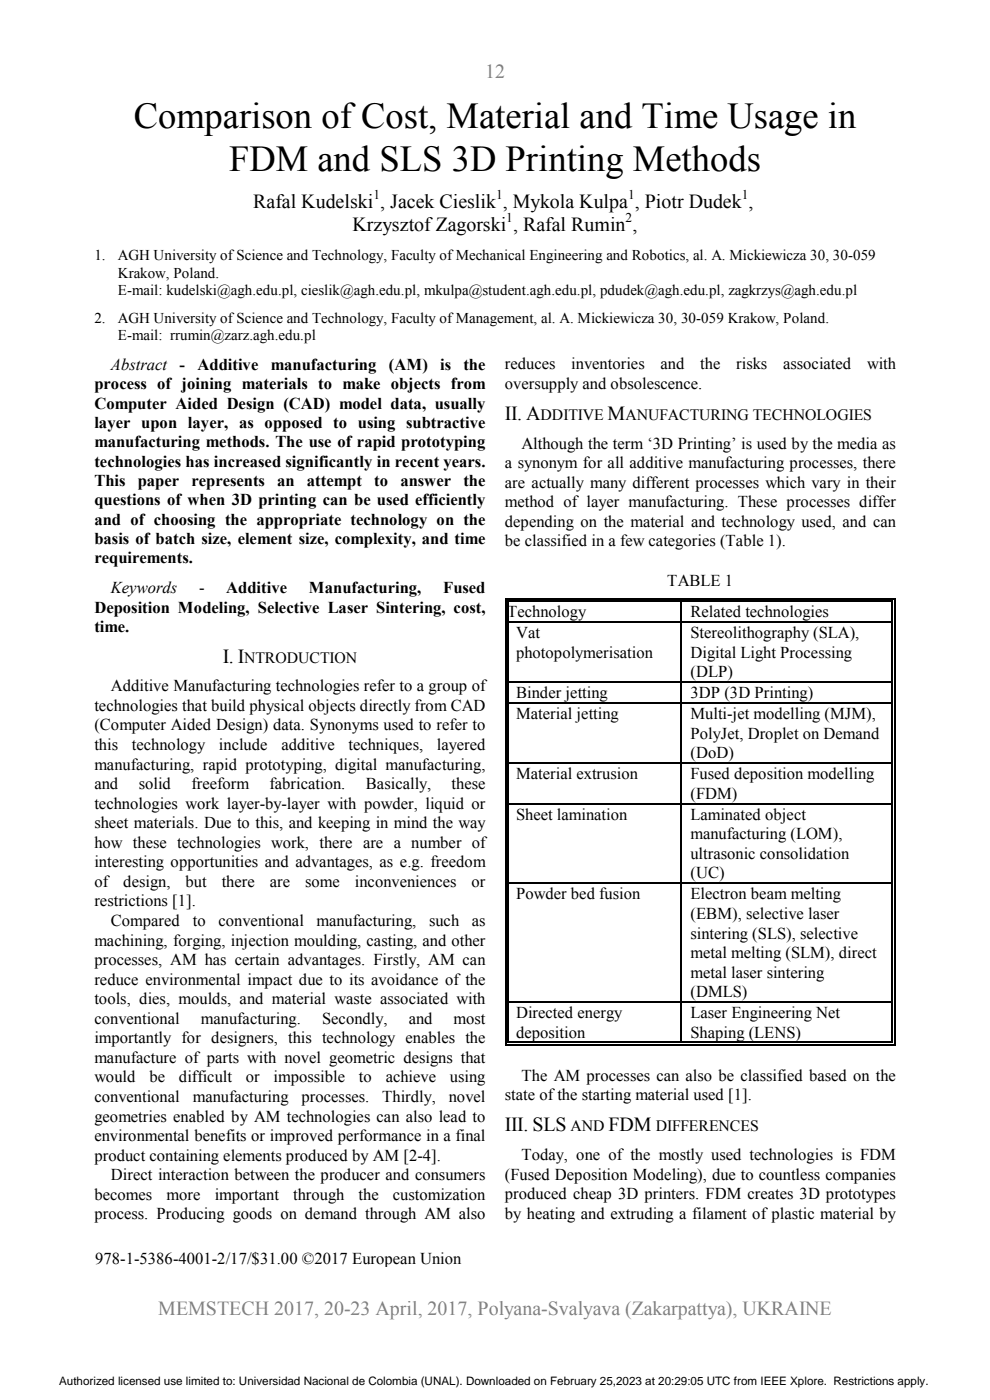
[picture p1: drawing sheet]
<svg xmlns="http://www.w3.org/2000/svg" width="210mm" height="297mm" viewBox="0 0 210 297" stroke-linecap="round" stroke-linejoin="round" font-family="sans-serif">
<defs><g id="words">
<g font-size="7.7">
<text x="28.4" y="27.3">Comparison ofCost, Material and Time Usage in</text>
<text x="48.6" y="36.2">FDM and SLS 3D Printing Methods</text>
</g>
<g font-size="4.2" fill="#808080">
<text x="102.9" y="16.5">12</text>
<text x="33.6" y="279">MEMSTECH 2017, 20-23 April, 2017, Polyana-Svalyava (Zakarpattya), UKRAINE</text>
</g>
<g font-size="4.2">
<text x="53.7" y="44.1">Rafal Kudelski , Jacek Cieslik , Mykola Kulpa , Piotr Dudek ,</text>
<text x="74.8" y="49.1">Krzysztof Zagorski , Rafal Rumin ,</text>
<text x="107.1" y="89.1">II. A</text>
<text x="128.9" y="89.1">M</text>
<text x="47.2" y="140.6">I. I</text>
<text x="107.1" y="240">III. SLS</text>
<text x="129.1" y="240">FDM</text>
</g>
<g font-size="3.5">
<text x="20" y="82.6">process of joining materials to make objects from</text>
<text x="23.5" y="78.4">Abstract</text>
<text x="38.1" y="78.4">-</text>
<text x="41.9" y="78.4">Additive</text>
<text x="57.4" y="78.4">manufacturing</text>
<text x="82.5" y="78.4">(AM)</text>
<text x="93.4" y="78.4">is</text>
<text x="98.3" y="78.4">the</text>
<text x="107.1" y="78.4">reduces</text>
<text x="107.1" y="82.5">oversupply and obsolescence.</text>
<text x="121.2" y="78.4">inventories</text>
<text x="140.1" y="78.4">and</text>
<text x="148.5" y="78.4">the</text>
<text x="156.2" y="78.4">risks</text>
<text x="166.1" y="78.4">associated</text>
<text x="183.9" y="78.4">with</text>
<text x="20" y="86.7">Computer Aided Design (CAD) model data, usually</text>
<text x="20" y="94.9">manufacturing methods. The use of rapid prototyping</text>
<text x="20" y="90.8">layer upon layer, as opposed to using subtractive</text>
<text x="110.6" y="95.2">Although the term ‘3D Printing’ is used by the media as</text>
<text x="20" y="99">technologies has increased significantly in recent years.</text>
<text x="107.1" y="99.4">a synonym for all additive manufacturing processes, there</text>
<text x="20" y="103.1">This</text>
<text x="20" y="107.2">questions of when 3D printing can be used efficiently</text>
<text x="29.2" y="103.1">paper</text>
<text x="40.6" y="103.1">represents</text>
<text x="58.8" y="103.1">an</text>
<text x="65.1" y="103.1">attempt</text>
<text x="79.4" y="103.1">to</text>
<text x="84.9" y="103.1">answer</text>
<text x="98.3" y="103.1">the</text>
<text x="107.1" y="103.5">are actually many different processes which vary in their</text>
<text x="107.1" y="107.7">method of layer manufacturing. These processes differ</text>
<text x="20" y="111.3">and of choosing the appropriate technology on the</text>
<text x="107.1" y="111.8">depending on the material and technology used, and can</text>
<text x="20" y="115.5">basis of batch size, element size, complexity, and time</text>
<text x="20" y="119.6">requirements.</text>
<text x="107.1" y="116">be classified in a few categories (Table 1).</text>
<text x="23.5" y="125.8">Keywords</text>
<text x="42.2" y="125.8">-</text>
<text x="48" y="125.8">Additive</text>
<text x="65.5" y="125.8">Manufacturing,</text>
<text x="94" y="125.8">Fused</text>
<text x="141.6" y="124.3">TABLE 1</text>
<text x="20" y="130">Deposition Modeling, Selective Laser Sintering, cost,</text>
<text x="107.6" y="131">Technology</text>
<text x="146.5" y="131">Related technologies</text>
<text x="20" y="134.1">time.</text>
<text x="109.5" y="135.4">Vat</text>
<text x="146.5" y="135.4">Stereolithography (SLA),</text>
<text x="109.5" y="139.6">photopolymerisation</text>
<text x="146.5" y="139.6">Digital Light Processing</text>
<text x="146.5" y="143.7">(DLP)</text>
<text x="23.5" y="146.7">Additive Manufacturing technologies refer to a group of</text>
<text x="109.5" y="148.2">Binder jetting</text>
<text x="146.5" y="148.2">3DP (3D Printing)</text>
<text x="20" y="150.8">technologies that build physical objects directly from CAD</text>
<text x="20" y="155">(Computer Aided Design) data. Synonyms used to refer to</text>
<text x="109.5" y="152.6">Material jetting</text>
<text x="146.5" y="152.6">Multi-jet modelling (MJM),</text>
<text x="20" y="159.1">this</text>
<text x="28" y="159.1">technology</text>
<text x="46.4" y="159.1">include</text>
<text x="59.7" y="159.1">additive</text>
<text x="73.9" y="159.1">techniques,</text>
<text x="92.7" y="159.1">layered</text>
<text x="146.5" y="156.8">PolyJet, Droplet on Demand</text>
<text x="146.5" y="160.9">(DoD)</text>
<text x="20" y="163.3">manufacturing, rapid prototyping, digital manufacturing,</text>
<text x="20" y="167.4">and</text>
<text x="29.4" y="167.4">solid</text>
<text x="40.6" y="167.4">freeform</text>
<text x="57.2" y="167.4">fabrication.</text>
<text x="77.6" y="167.4">Basically,</text>
<text x="95.8" y="167.4">these</text>
<text x="109.5" y="165.4">Material extrusion</text>
<text x="146.5" y="165.4">Fused deposition modelling</text>
<text x="20" y="171.6">technologies work layer-by-layer with powder, liquid or</text>
<text x="109.5" y="173.9">Sheet lamination</text>
<text x="146.5" y="169.5">(FDM)</text>
<text x="146.5" y="173.9">Laminated object</text>
<text x="20" y="175.7">sheet materials. Due to this, and keeping in mind the way</text>
<text x="20" y="179.9">how these technologies work, there are a number of</text>
<text x="146.5" y="178.1">manufacturing (LOM),</text>
<text x="20" y="184">interesting opportunities and advantages, as e.g. freedom</text>
<text x="146.5" y="182.2">ultrasonic consolidation</text>
<text x="20" y="188.2">of</text>
<text x="26.2" y="188.2">design,</text>
<text x="39.4" y="188.2">but</text>
<text x="47" y="188.2">there</text>
<text x="57.2" y="188.2">are</text>
<text x="64.7" y="188.2">some</text>
<text x="75.3" y="188.2">inconveniences</text>
<text x="100" y="188.2">or</text>
<text x="109.5" y="190.8">Powder bed fusion</text>
<text x="146.5" y="186.4">(UC)</text>
<text x="146.5" y="190.8">Electron beam melting</text>
<text x="20" y="192.3">restrictions [1].</text>
<text x="23.5" y="196.5">Compared</text>
<text x="40.9" y="196.5">to</text>
<text x="46.4" y="196.5">conventional</text>
<text x="67.1" y="196.5">manufacturing,</text>
<text x="91" y="196.5">such</text>
<text x="100.1" y="196.5">as</text>
<text x="146.5" y="195">(EBM), selective laser</text>
<text x="20" y="200.6">machining, forging, injection moulding, casting, and other</text>
<text x="146.5" y="199.1">sintering (SLS), selective</text>
<text x="146.5" y="203.3">metal melting (SLM), direct</text>
<text x="20" y="204.8">processes, AM has certain advantages. Firstly, AM can</text>
<text x="20" y="208.9">reduce environmental impact due to its avoidance of the</text>
<text x="146.5" y="207.4">metal laser sintering</text>
<text x="20" y="213.1">tools, dies, moulds, and material waste associated with</text>
<text x="146.5" y="211.6">(DMLS)</text>
<text x="20" y="217.2">conventional</text>
<text x="20" y="221.4">importantly for designers, this technology enables the</text>
<text x="42.6" y="217.2">manufacturing.</text>
<text x="68.3" y="217.2">Secondly,</text>
<text x="86.7" y="217.2">and</text>
<text x="96.2" y="217.2">most</text>
<text x="109.5" y="216">Directed energy</text>
<text x="109.5" y="220.2">deposition</text>
<text x="146.5" y="216">Laser Engineering Net</text>
<text x="146.5" y="220.2">Shaping (LENS)</text>
<text x="20" y="225.5">manufacture of parts with novel geometric designs that</text>
<text x="20" y="229.7">would</text>
<text x="20" y="233.8">conventional</text>
<text x="31.7" y="229.7">be</text>
<text x="38" y="229.7">difficult</text>
<text x="40.9" y="233.8">manufacturing</text>
<text x="52.2" y="229.7">or</text>
<text x="58" y="229.7">impossible</text>
<text x="64" y="233.8">processes.</text>
<text x="76.2" y="229.7">to</text>
<text x="81.1" y="233.8">Thirdly,</text>
<text x="81.8" y="229.7">achieve</text>
<text x="95.2" y="233.8">novel</text>
<text x="95.5" y="229.7">using</text>
<text x="107.1" y="233.4">state of the starting material used [1].</text>
<text x="110.6" y="229.3">The AM processes can also be classified based on the</text>
<text x="20" y="238">geometries enabled by AM technologies can also lead to</text>
<text x="20" y="242.1">environmental benefits or improved performance in a final</text>
<text x="20" y="246.3">product containing elements produced by AM [2-4].</text>
<text x="23.5" y="250.4">Direct interaction between the producer and consumers</text>
<text x="107.1" y="250.3">(Fused Deposition Modeling), due to countless companies</text>
<text x="110.6" y="246.1">Today, one of the mostly used technologies is FDM</text>
<text x="20" y="254.6">becomes</text>
<text x="35.3" y="254.6">more</text>
<text x="45.5" y="254.6">important</text>
<text x="62.2" y="254.6">through</text>
<text x="76.1" y="254.6">the</text>
<text x="83.3" y="254.6">customization</text>
<text x="107.1" y="254.4">produced cheap 3D printers. FDM creates 3D prototypes</text>
<text x="20" y="258.7">process. Producing goods on demand through AM also</text>
<text x="107.1" y="258.6">by heating and extruding a filament of plastic material by</text>
<text x="20.2" y="268.2">978-1-5386-4001-2/17/$31.00 ©2017 European Union</text>
</g>
<g font-size="3.3">
<text x="114.7" y="89.1">DDITIVE</text>
<text x="132.7" y="89.1">ANUFACTURING TECHNOLOGIES</text>
<text x="51.8" y="140.6">NTRODUCTION</text>
<text x="121" y="240">AND</text>
<text x="139.1" y="240">DIFFERENCES</text>
</g>
<g font-size="3.2">
<text x="20" y="55.2">1.</text>
<text x="25" y="55.2">AGH University of Science and Technology, Faculty of Mechanical Engineering and Robotics, al. A. Mickiewicza 30, 30-059</text>
<text x="25" y="58.9">Krakow, Poland.</text>
<text x="25" y="62.6">E-mail: kudelski@agh.edu.pl, cieslik@agh.edu.pl, mkulpa@student.agh.edu.pl, pdudek@agh.edu.pl, zagkrzys@agh.edu.pl</text>
<text x="20" y="68.5">2.</text>
<text x="25" y="68.5">AGH University of Science and Technology, Faculty of Management, al. A. Mickiewicza 30, 30-059 Krakow, Poland.</text>
<text x="25" y="72.2">E-mail: rrumin@zarz.agh.edu.pl</text>
</g>
<g font-size="2.8">
<text x="79.2" y="42.1">1</text>
<text x="105.2" y="42.1">1</text>
<text x="107.4" y="47.1">1</text>
<text x="132.7" y="47.1">2</text>
<text x="133.2" y="42.1">1</text>
<text x="157.4" y="42.1">1</text>
</g>
<text font-size="2.5" x="12.5" y="294">Authorized licensed use limited to: Universidad Nacional de Colombia (UNAL). Downloaded on February 25,2023 at 20:29:05 UTC from IEEE Xplore. Restrictions apply.</text>
</g></defs>
<g fill="#000">
<path d="M107.2 126.9h.2v.8h-.2zM107.2 126.9h.7v.2h-.7zM107.2 131.9h.2v.2h-.2zM107.7 127.4h.2v.3h-.2zM107.7 127.4h.2v.2h-.2zM107.7 131.9h.2v.2h-.2zM144.4 127.6l.3 .1zM144.4 126.9h.8v.2h-.8zM144.4 127.4h.8v.2h-.8zM144.4 131.9h.3v.2h-.3zM189.2 126.9h.7v.2h-.7zM189.2 127.4h.2v.3h-.2z"/>
<path d="M189.2 127.4h.2v.2h-.2zM189.2 131.9h.2v.2h-.2zM189.7 126.9h.2v.8h-.2zM189.7 131.9h.2v.2h-.2zM107.2 144.6h.2v.3h-.2zM107.2 149.1h.2v.2h-.2zM107.7 144.6h.2v.3h-.2zM107.7 149.1h.2v.2h-.2zM144.4 144.6h.3v.3h-.3zM144.4 149.1h.3v.2h-.3zM189.2 144.6h.2v.3h-.2zM189.2 149.1h.2v.2h-.2z"/>
<path d="M189.7 144.6h.2v.3h-.2zM189.7 149.1h.2v.2h-.2zM107.2 161.8h.2v.3h-.2zM107.2 170.4h.2v.2h-.2zM107.7 161.8h.2v.3h-.2zM107.7 170.4h.2v.2h-.2zM144.4 161.8h.3v.3h-.3zM144.4 170.4h.3v.2h-.3zM189.2 161.8h.2v.3h-.2zM189.2 170.4h.2v.2h-.2zM189.7 161.8h.2v.3h-.2zM189.7 170.4h.2v.2h-.2z"/>
<path d="M107.2 187.3h.2v.2h-.2zM107.7 187.3h.2v.2h-.2zM144.4 187.3h.3v.2h-.3zM189.2 187.3h.2v.2h-.2zM189.7 187.3h.2v.2h-.2zM107.2 212.5h.2v.2h-.2zM107.7 212.5h.2v.2h-.2zM144.4 212.5h.3v.2h-.3zM189.2 212.5h.2v.2h-.2zM189.7 212.5h.2v.2h-.2zM107.2 221.1h.2v.7h-.2zM107.2 221.6h.7v.2h-.7z"/>
<path d="M107.7 221.1h.2v.2h-.2zM144.4 221.1h.8v.2h-.8zM144.4 221.6h.8v.2h-.8zM189.2 221.6h.7v.2h-.7zM189.2 221.1h.2v.2h-.2zM189.7 221.1h.2v.7h-.2z"/>
</g>
<g fill="none" stroke="#000" stroke-width=".25">
<path d="M107.3 127.7v4.2M107.3 132.1v12.5M107.8 127.7v4.2M107.8 132.1v12.5M107.9 127h36.5M107.9 127.5h36.5M107.9 132h36.5M144.6 127.7v4.2M144.6 132.1v12.5M144.7 132h44.5M145.2 127h44M145.2 127.5h44"/>
<path d="M189.3 127.7v4.2M189.3 132.1v12.5M189.8 127.7v4.2M189.8 132.1v12.5M107.3 144.9v4.2M107.3 149.3v12.5M107.8 144.9v4.2M107.8 149.3v12.5M107.9 144.7h36.5M107.9 149.2h36.5M144.6 144.9v4.2M144.6 149.3v12.5"/>
<path d="M144.7 144.7h44.5M144.7 149.2h44.5M189.3 144.9v4.2M189.3 149.3v12.5M189.8 144.9v4.2M189.8 149.3v12.5M107.3 162.1v8.3M107.3 170.6v16.7M107.8 162.1v8.3M107.8 170.6v16.7M107.9 161.9h36.5M107.9 170.5h36.5"/>
<path d="M144.6 162.1v8.3M144.6 170.6v16.7M144.7 161.9h44.5M144.7 170.5h44.5M189.3 162.1v8.3M189.3 170.6v16.7M189.8 162.1v8.3M189.8 170.6v16.7M107.3 187.5v25M107.8 187.5v25M107.9 187.4h36.5M144.6 187.5v25"/>
<path d="M144.7 187.4h44.5M189.3 187.5v25M189.8 187.5v25M107.3 212.7v8.4M107.8 212.7v8.4M107.9 212.6h36.5M144.6 212.7v8.4M144.7 212.6h44.5M189.3 212.7v8.4M189.8 212.7v8.4M107.9 221.7h36.5M107.9 221.2h36.5"/>
<path d="M145.2 221.7h44M145.2 221.2h44"/>
</g>
<path d="M17.6 263.6h141.1v6.4h-141.1z" fill-rule="evenodd" fill="#fff"/>
<use href="#words"/>
</svg>
